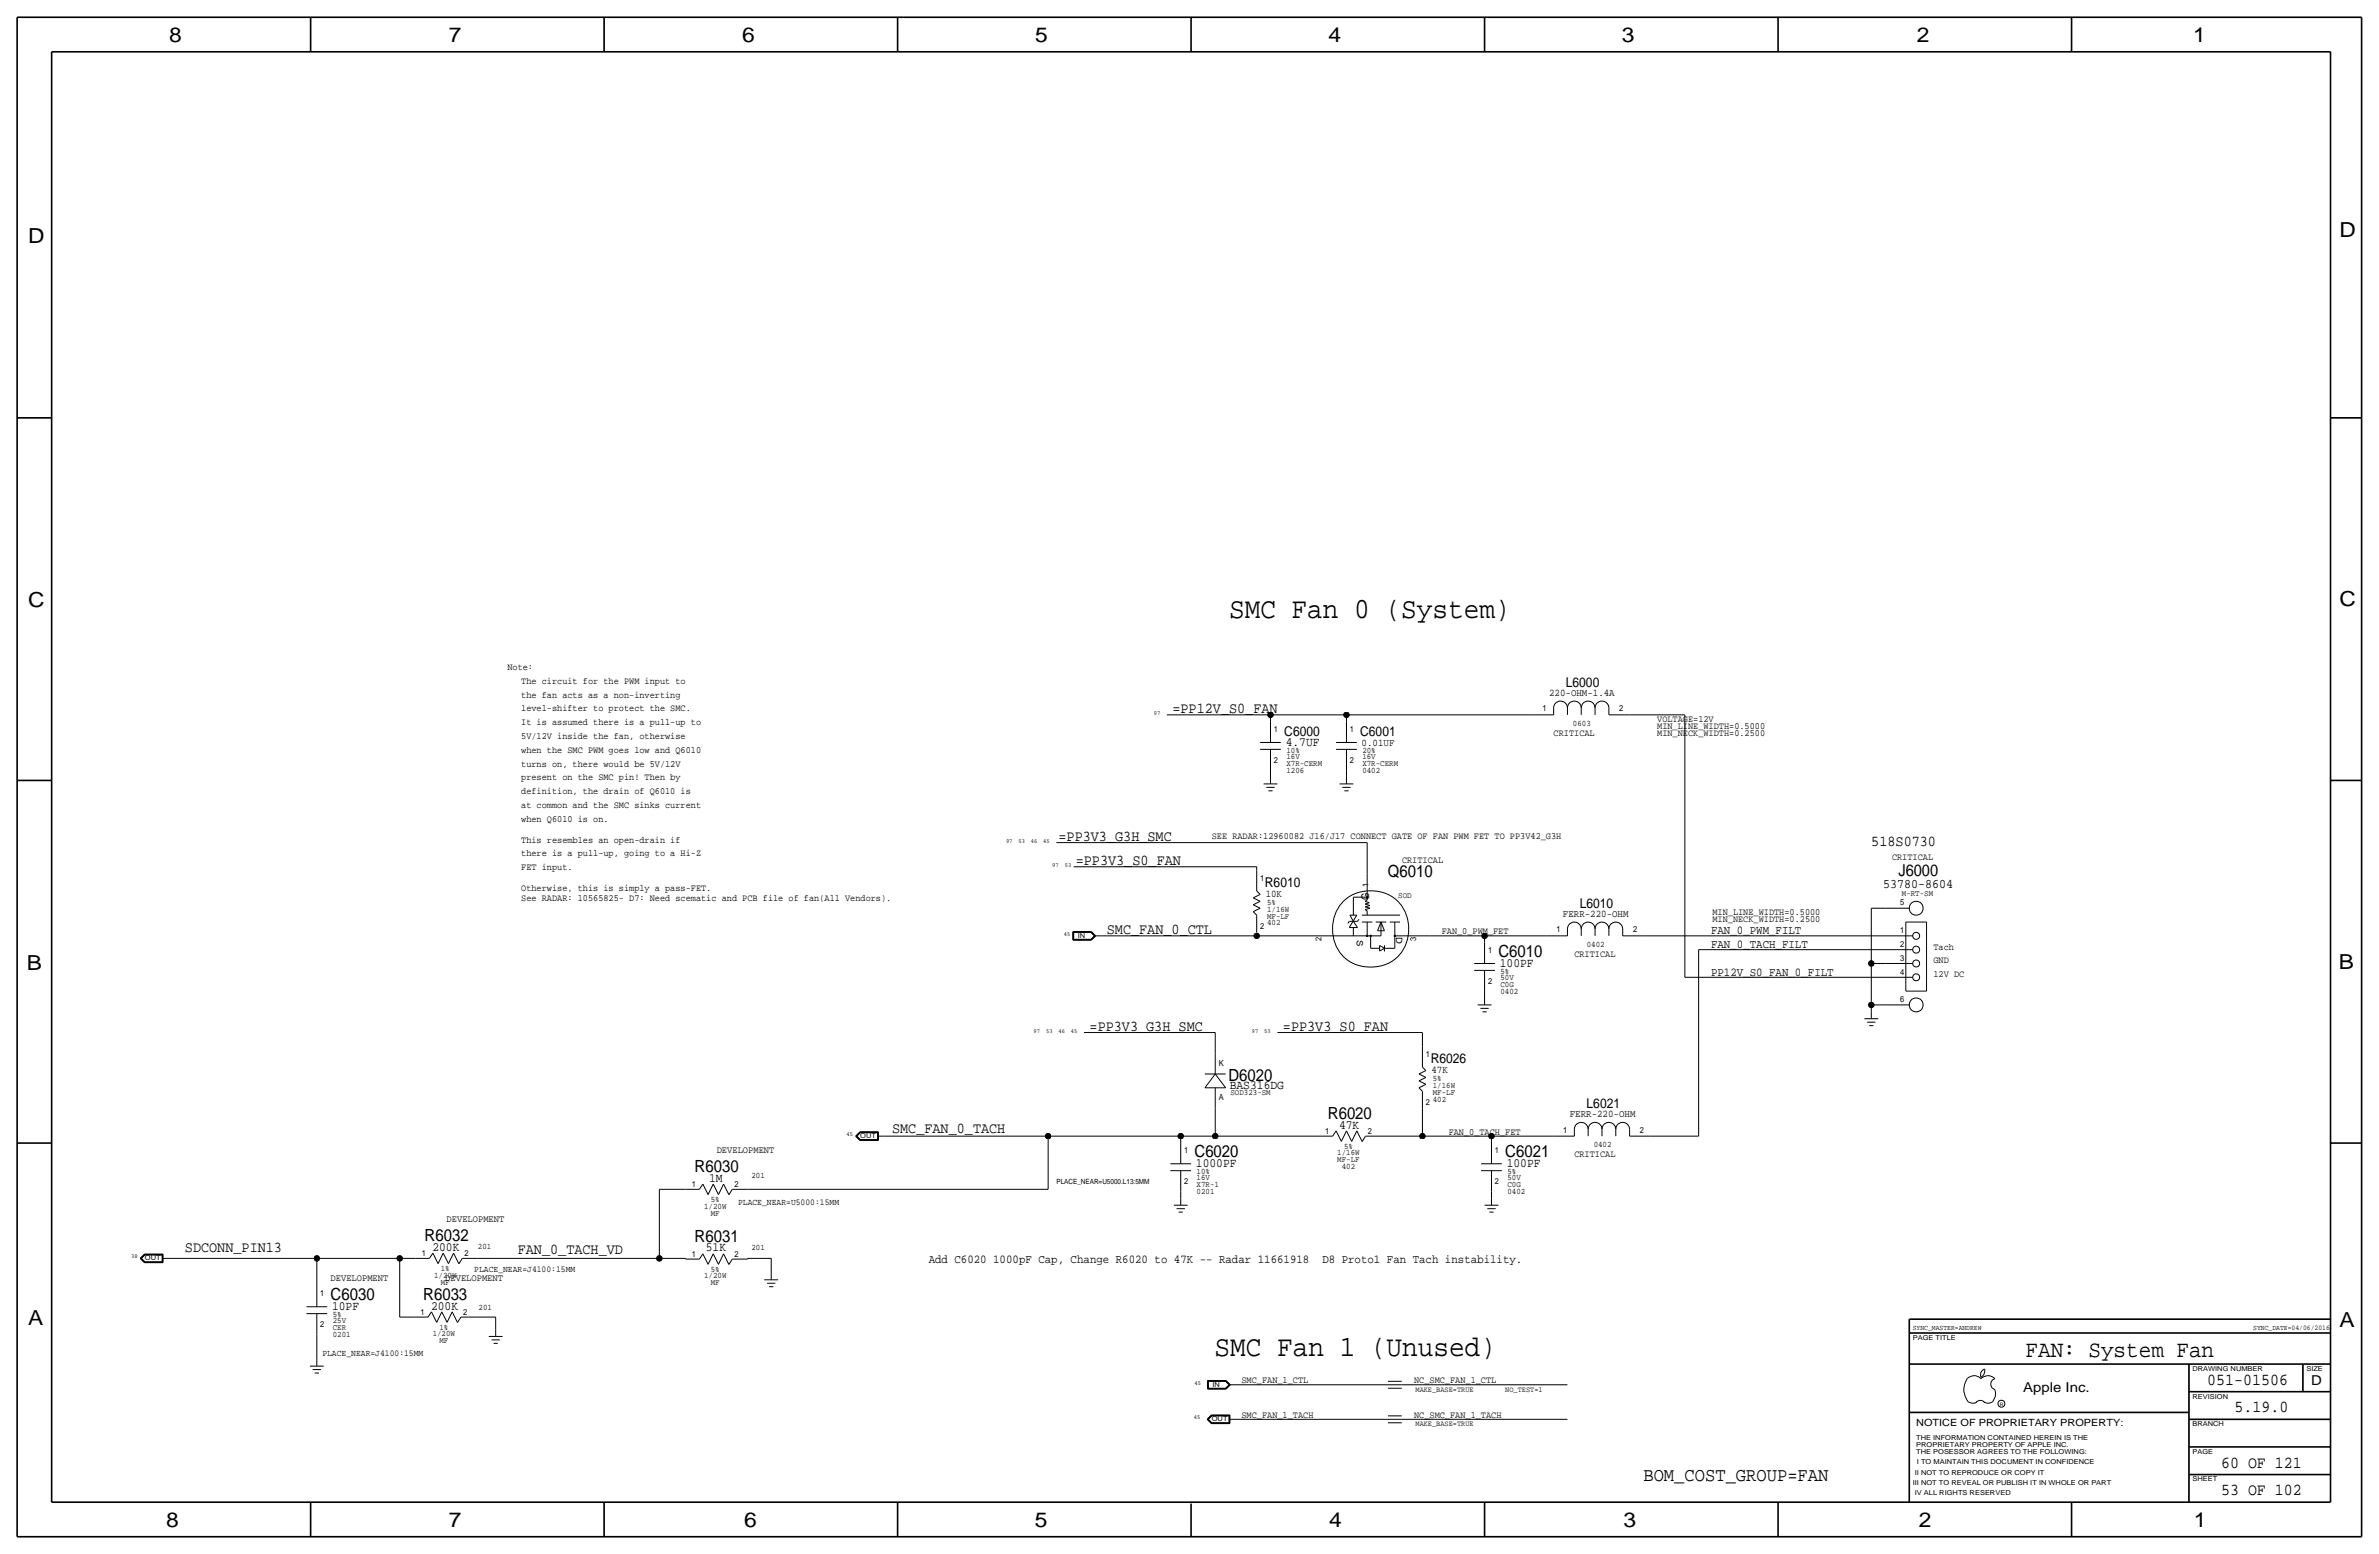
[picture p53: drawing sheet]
<svg xmlns="http://www.w3.org/2000/svg" width="875mm" height="572mm" viewBox="0 0 875 572" stroke-linecap="round" stroke-linejoin="round" font-family="sans-serif">
<defs><g id="words">
<g font-size="10.8">
<text x="452.1" y="227.3">SMC Fan 0 (System)</text>
<text x="446.7" y="498.6">SMC Fan 1 (Unused)</text>
</g>
<text font-size="8.6" x="745" y="499.1">FAN: System Fan</text>
<g font-size="7.6">
<text x="62.2" y="15.5">8</text>
<text x="165" y="15.5">7</text>
<text x="273" y="15.5">6</text>
<text x="380.7" y="15.5">5</text>
<text x="488.6" y="15.5">4</text>
<text x="596.6" y="15.5">3</text>
<text x="705.1" y="15.5">2</text>
<text x="806.7" y="15.5">1</text>
<text x="10.4" y="89.4">D</text>
<text x="860.5" y="87.1">D</text>
<text x="10.4" y="223.3">C</text>
<text x="860.5" y="222.8">C</text>
<text x="9.8" y="356.6">B</text>
<text x="860.2" y="356.4">B</text>
<text x="10.4" y="487.4">A</text>
<text x="860.5" y="488.2">A</text>
<text x="61.2" y="561.6">8</text>
<text x="165" y="561.6">7</text>
<text x="273.8" y="561.6">6</text>
<text x="380.7" y="561.6">5</text>
<text x="488.9" y="561.6">4</text>
<text x="597.1" y="561.6">3</text>
<text x="705.8" y="561.6">2</text>
<text x="806.9" y="561.6">1</text>
</g>
<text font-size="7.1" x="604.5" y="544.6">BOM_COST_GROUP=FAN</text>
<g font-size="6.2">
<text x="510.5" y="322.6">Q6010</text>
<text x="551.1" y="351.8">C6010</text>
<text x="451.8" y="397.5">D6020</text>
<text x="488.4" y="411.5">R6020</text>
<text x="439.4" y="425.5">C6020</text>
<text x="553.7" y="425.5">C6021</text>
<text x="255.5" y="431">R6030</text>
<text x="156.2" y="456.4">R6032</text>
<text x="255.5" y="456.7">R6031</text>
<text x="121.6" y="478">C6030</text>
<text x="155.7" y="478">R6033</text>
<text x="811.9" y="509.3">051-01506</text>
<text x="821.9" y="519.4">5.19.0</text>
<text x="817" y="539.8">60 OF 121</text>
<text x="817" y="549.9">53 OF 102</text>
</g>
<text font-size="6" x="698.3" y="322.3">J6000</text>
<g font-size="5.6">
<text x="431.2" y="262.4">=PP12V_S0_FAN</text>
<text x="389.3" y="309.4">=PP3V3_G3H_SMC</text>
<text x="688.3" y="311.2">518S0730</text>
<text x="395.7" y="318.3">=PP3V3_S0_FAN</text>
<text x="407.1" y="343.7">SMC_FAN_0_CTL</text>
<text x="400.8" y="379.2">=PP3V3_G3H_SMC</text>
<text x="471.9" y="379.2">=PP3V3_S0_FAN</text>
<text x="328.1" y="416.6">SMC_FAN_0_TACH</text>
<text x="68" y="460.5">SDCONN_PIN13</text>
<text x="190.4" y="461">FAN_0_TACH_VD</text>
</g>
<g font-size="5">
<text x="576" y="252.5">L6000</text>
<text x="472.4" y="270.5">C6000</text>
<text x="500.3" y="270.5">C6001</text>
<text x="465.3" y="326.1">R6010</text>
<text x="581" y="333.8">L6010</text>
<text x="526.2" y="390.9">R6026</text>
<text x="583.6" y="407.4">L6021</text>
<text x="850.1" y="509.3">D</text>
<text x="744.2" y="511.8">Apple Inc.</text>
</g>
<text font-size="4.8" x="692.7" y="326.4">53780-8604</text>
<g font-size="4.7">
<text x="472.9" y="274.3">4.7UF</text>
<text x="551.6" y="355.6">100PF</text>
<text x="452.3" y="400.6">BAS316DG</text>
<text x="492.5" y="415">47K</text>
<text x="439.9" y="429.3">1000PF</text>
<text x="554.2" y="429.3">100PF</text>
<text x="260.9" y="434.6">1M</text>
<text x="159" y="460">200K</text>
<text x="259.6" y="460.2">51K</text>
<text x="122.1" y="481.8">10PF</text>
<text x="158.5" y="481.6">200K</text>
</g>
<g font-size="4.4">
<text x="629.4" y="343.7">FAN_0_PWM_FILT</text>
<text x="629.4" y="348.7">FAN_0_TACH_FILT</text>
<text x="629.4" y="358.9">PP12V_S0_FAN_0_FILT</text>
<text x="341.6" y="464.3">Add C6020 1000pF Cap, Change R6020 to 47K -- Radar 11661918</text>
<text x="486.4" y="464.3">D8 Proto1 Fan Tach instability.</text>
</g>
<text font-size="3.9" x="503.6" y="331" transform="rotate(-90 503.6 331)">G</text>
<g font-size="3.8">
<text x="569.8" y="256">220-OHM-1.4A</text>
<text x="500.8" y="274.3">0.01UF</text>
<text x="465.5" y="329.9">10K</text>
<text x="574.9" y="337.3">FERR-220-OHM</text>
<text x="526.5" y="394.7">47K</text>
<text x="577.4" y="411">FERR-220-OHM</text>
</g>
<text font-size="3.7" x="704.8" y="524.5">NOTICE OF PROPRIETARY PROPERTY:</text>
<g font-size="3.6">
<text x="263.6" y="424.2">DEVELOPMENT</text>
<text x="164.3" y="449.6">DEVELOPMENT</text>
<text x="121.6" y="471.2">DEVELOPMENT</text>
<text x="163.8" y="471.2">DEVELOPMENT</text>
</g>
<g font-size="3.5">
<text x="186.6" y="246.4">Note:</text>
<text x="191.7" y="251.5">The circuit for the PWM input to</text>
<text x="191.7" y="256.6">the fan acts as a non-inverting</text>
<text x="191.7" y="261.6">level-shifter to protect the SMC.</text>
<text x="191.7" y="266.7">It is assumed there is a pull-up to</text>
<text x="609.5" y="268">MIN_LINE_WIDTH=0.5000</text>
<text x="609.5" y="265.4">VOLTAGE=12V</text>
<text x="191.7" y="271.8">5V/12V inside the fan, otherwise</text>
<text x="571.4" y="270.5">CRITICAL</text>
<text x="609.5" y="270.5">MIN_NECK_WIDTH=0.2500</text>
<text x="191.7" y="281.9">turns on, there would be 5V/12V</text>
<text x="191.7" y="276.9">when the SMC PWM goes low and Q6010</text>
<text x="191.7" y="287">present on the SMC pin! Then by</text>
<text x="191.7" y="292.1">definition, the drain of Q6010 is</text>
<text x="191.7" y="297.2">at common and the SMC sinks current</text>
<text x="191.7" y="302.3">when Q6010 is on.</text>
<text x="191.7" y="309.9">This resembles an open-drain if</text>
<text x="445.7" y="308.6">SEE RADAR:12960082 J16/J17 CONNECT GATE OF FAN PWM FET TO PP3V42_G3H</text>
<text x="191.7" y="315">there is a pull-up, going to a Hi-Z</text>
<text x="515.7" y="317.5">CRITICAL</text>
<text x="695.9" y="316.2">CRITICAL</text>
<text x="191.7" y="320.1">FET input.</text>
<text x="191.7" y="327.7">Otherwise, this is simply a pass-FET.</text>
<text x="191.7" y="331.5">See RADAR: 10565825- D7: Need scematic and PCB file of fan(All Vendors).</text>
<text x="629.9" y="339.1">MIN_NECK_WIDTH=0.2500</text>
<text x="629.9" y="336.5">MIN_LINE_WIDTH=0.5000</text>
<text x="530.3" y="343.7">FAN_0_PWM_FET</text>
<text x="579.1" y="351.8">CRITICAL</text>
<text x="711.1" y="349.3">Tach</text>
<text x="711.1" y="359.4">12V DC</text>
<text x="711.1" y="354.3">GND</text>
<text x="532.8" y="417.3">FAN_0_TACH_FET</text>
<text x="579.1" y="425.5">CRITICAL</text>
<text x="456.6" y="508.8">SMC_FAN_1_CTL</text>
<text x="520.1" y="508.8">NC_SMC_FAN_1_CTL</text>
<text x="456.6" y="521.5">SMC_FAN_1_TACH</text>
<text x="520.1" y="521.5">NC_SMC_FAN_1_TACH</text>
</g>
<g font-size="3.3">
<text x="271.5" y="443.2">PLACE_NEAR=U5000:15MM</text>
<text x="174.4" y="467.6">PLACE_NEAR=J4100:15MM</text>
<text x="118.6" y="498.9">PLACE_NEAR=J4100:15MM</text>
</g>
<g font-size="3.2">
<text x="499.1" y="345.5" transform="rotate(90 499.1 345.5)">S</text>
<text x="513.5" y="344.7" transform="rotate(90 513.5 344.7)">D</text>
</g>
<g font-size="3.1">
<text x="567.4" y="261.6">1</text>
<text x="595.6" y="261.6">2</text>
<text x="468.6" y="269.2">1</text>
<text x="496.5" y="269.2">1</text>
<text x="578.6" y="267">0603</text>
<text x="468.6" y="280.7">2</text>
<text x="473.2" y="281.7">X7R-CERM</text>
<text x="473.2" y="276.9">10%</text>
<text x="473.2" y="279.1">16V</text>
<text x="496.5" y="280.7">2</text>
<text x="501.1" y="281.7">X7R-CERM</text>
<text x="501.1" y="279.1">16V</text>
<text x="501.1" y="276.9">20%</text>
<text x="473.2" y="284.2">1206</text>
<text x="501.1" y="284.2">0402</text>
<text x="463.5" y="323.8">1</text>
<text x="503.4" y="326.1" transform="rotate(-90 503.4 326.1)">1</text>
<text x="699.5" y="329.4">M-RT-SM</text>
<text x="466" y="332.7">5%</text>
<text x="466" y="335.3">1/16W</text>
<text x="514.3" y="330.2">SOD</text>
<text x="699" y="333">5</text>
<text x="463.5" y="341.6">2</text>
<text x="466" y="340.4">402</text>
<text x="466" y="337.8">MF-LF</text>
<text x="486.1" y="346.2" transform="rotate(-90 486.1 346.2)">2</text>
<text x="520.9" y="346.2" transform="rotate(-90 520.9 346.2)">3</text>
<text x="572.5" y="342.9">1</text>
<text x="600.7" y="342.9">2</text>
<text x="699" y="343.2">1</text>
<text x="547.3" y="350.5">1</text>
<text x="583.6" y="348.2">0402</text>
<text x="699" y="353.3">3</text>
<text x="699" y="348.2">2</text>
<text x="551.9" y="358.1">5%</text>
<text x="699" y="358.4">4</text>
<text x="547.3" y="362">2</text>
<text x="551.9" y="365.5">0402</text>
<text x="551.9" y="360.4">50V</text>
<text x="551.9" y="363">C0G</text>
<text x="699" y="368.6">6</text>
<text x="524.5" y="388.6">1</text>
<text x="448.3" y="391.9">K</text>
<text x="527" y="400.1">1/16W</text>
<text x="527" y="397.5">5%</text>
<text x="448.3" y="404.6">A</text>
<text x="452.6" y="402.8">SOD323-SM</text>
<text x="524.5" y="406.4">2</text>
<text x="527" y="405.1">402</text>
<text x="527" y="402.6">MF-LF</text>
<text x="487.4" y="417.1">1</text>
<text x="503.1" y="417.1">2</text>
<text x="575" y="416.6">1</text>
<text x="603.2" y="416.6">2</text>
<text x="435.6" y="424.2">1</text>
<text x="491.9" y="424.9">1/16W</text>
<text x="494.4" y="422.4">5%</text>
<text x="549.9" y="424.2">1</text>
<text x="586.2" y="421.9">0402</text>
<text x="440.1" y="431.8">10%</text>
<text x="491.9" y="427.5">MF-LF</text>
<text x="493.5" y="430">402</text>
<text x="554.4" y="431.8">5%</text>
<text x="254.5" y="436.6">1</text>
<text x="270.2" y="436.6">2</text>
<text x="276.4" y="433.3">201</text>
<text x="435.6" y="435.6">2</text>
<text x="440.1" y="434.1">16V</text>
<text x="440.1" y="436.6">X7R-1</text>
<text x="549.9" y="435.6">2</text>
<text x="554.4" y="436.6">C0G</text>
<text x="554.4" y="434.1">50V</text>
<text x="261.4" y="442">5%</text>
<text x="440.1" y="439.2">0201</text>
<text x="554.4" y="439.2">0402</text>
<text x="259" y="444.5">1/20W</text>
<text x="261.4" y="447">MF</text>
<text x="175.8" y="459.2">201</text>
<text x="276.4" y="459.7">201</text>
<text x="155.1" y="462">1</text>
<text x="162.1" y="467.4">1%</text>
<text x="170.9" y="462">2</text>
<text x="254.5" y="462.3">1</text>
<text x="261.4" y="467.6">5%</text>
<text x="270.2" y="462.3">2</text>
<text x="159.7" y="469.9">1/20W</text>
<text x="162.1" y="472.4">MF</text>
<text x="259" y="470.2">1/20W</text>
<text x="261.4" y="472.7">MF</text>
<text x="117.8" y="476.8">1</text>
<text x="122.4" y="484.4">5%</text>
<text x="154.6" y="483.6">1</text>
<text x="170.4" y="483.6">2</text>
<text x="176" y="481.6">201</text>
<text x="117.8" y="488.2">2</text>
<text x="122.4" y="489.2">CER</text>
<text x="122.4" y="491.7">0201</text>
<text x="122.4" y="486.7">25V</text>
<text x="159.1" y="491.5">1/20W</text>
<text x="161.6" y="488.9">1%</text>
<text x="161.6" y="494">MF</text>
</g>
<g font-size="2.9">
<text x="520.6" y="511.8">MAKE_BASE=TRUE</text>
<text x="553.7" y="511.8">NO_TEST=1</text>
<text x="520.6" y="524.5">MAKE_BASE=TRUE</text>
</g>
<g font-size="2.6">
<text x="388.6" y="435.6">PLACE_NEAR=U5000.L13:5MM</text>
<text x="703.5" y="488.9">SYNC_MASTER=ANDREW</text>
<text x="828.8" y="488.9">SYNC_DATE=04/06/2016</text>
</g>
<g font-size="2.5">
<text x="396.4" y="344.9">IN</text>
<text x="316.4" y="418.6">OUT</text>
<text x="53.3" y="463.6">OUT</text>
<text x="703.5" y="492.8">PAGE TITLE</text>
<text x="806.4" y="504.2">DRAWING NUMBER</text>
<text x="848.3" y="504.2">SIZE</text>
<text x="446" y="510">IN</text>
<text x="806.4" y="514.4">REVISION</text>
<text x="445.7" y="522.7">OUT</text>
<text x="806.4" y="524.5">BRANCH</text>
<text x="704.8" y="532.1">PROPRIETARY PROPERTY OF APPLE INC.</text>
<text x="704.8" y="529.6">THE INFORMATION CONTAINED HEREIN IS THE</text>
<text x="704.8" y="534.7">THE POSESSOR AGREES TO THE FOLLOWING:</text>
<text x="705.1" y="538.5">I TO MAINTAIN THIS DOCUMENT IN CONFIDENCE</text>
<text x="806.4" y="534.7">PAGE</text>
<text x="704.3" y="542.3">II NOT TO REPRODUCE OR COPY IT</text>
<text x="806.4" y="544.8">SHEET</text>
<text x="703.5" y="546.1">III NOT TO REVEAL OR PUBLISH IT IN WHOLE OR PART</text>
<text x="704.3" y="549.9">IV ALL RIGHTS RESERVED</text>
</g>
<g font-size="2.3">
<text x="424.4" y="262.9">97</text>
<text x="370" y="309.9">97</text>
<text x="374.6" y="309.9">53</text>
<text x="379.2" y="309.9">46</text>
<text x="383.7" y="309.9">45</text>
<text x="387" y="318.8">97</text>
<text x="391.6" y="318.8">53</text>
<text x="391.3" y="344.2">45</text>
<text x="380.2" y="379.7">97</text>
<text x="384.8" y="379.7">53</text>
<text x="389.3" y="379.7">46</text>
<text x="393.9" y="379.7">45</text>
<text x="460.5" y="379.7">97</text>
<text x="465" y="379.7">53</text>
<text x="311.4" y="417.8">45</text>
<text x="48.3" y="462.8">38</text>
<text x="439.3" y="509.3">45</text>
<text x="439.2" y="522">45</text>
</g>
<text font-size="1.8" x="735.5" y="516.9">R</text>
</g></defs>
<g fill="none" stroke="#000" stroke-width=".37">
<path d="M429.2 262.9h38.1zM463.5 273.1h7.6zM463.5 275.6h7.6zM467.3 262.9h27.9zM467.3 262.9v2.5zM467.3 265.4v7.7zM467.3 275.6v7.6zM491.4 275.6h7.7zM491.4 273.1h7.7zM495.2 262.9v2.5zM495.2 262.9h68.6zM495.2 265.4v7.7z"/>
<path d="M495.2 275.6v7.6zM563.8 262.9h7.6zM571.4 260.4v2.5zM571.4 260.4a2.54 2.54 0 0 1 2.6-2.6 2.54 2.54 0 0 1 2.5 2.6 2.54 2.54 0 0 1 2.6-2.6 2.54 2.54 0 0 1 2.5 2.6 2.54 2.54 0 0 1 2.5-2.6 2.54 2.54 0 0 1 2.6 2.6 2.54 2.54 0 0 1 2.5-2.6 2.54 2.54 0 0 1 2.6 2.6M576.5 260.4v2.5zM581.6 260.4v2.5zM586.7 260.4v2.5zM591.8 262.9h7.6zM591.8 260.4v2.5zM599.4 262.9h20.3zM619.7 262.9v96.5zM464.8 288.3h5z"/>
<path d="M465.8 289.6h3zM466.5 290.8h1.6zM467.3 283.2v2.5zM467.3 285.8v2.5zM492.7 288.3h5.1zM493.7 289.6h3.1zM494.5 290.8h1.5zM495.2 283.2v2.5zM495.2 285.8v2.5zM388.6 309.9h114.3zM394.9 318.8h67.3zM462.2 318.8v1.2z"/>
<path d="M502.9 309.9v11.4zM461 330.2l2.5-1.3zM461 335.3l2.5-1.3zM461 332.7l2.5-1.2zM461 335.3l1.2 1.3zM461 332.7l2.5 1.3zM461 330.2l2.5 1.3zM462.2 327.7l1.3 1.2zM462.2 320v7.7zM462.2 336.6v6.3zM493.6 332a14.7 14.7 0 0 1 22.1 1.4 14.5 14.5 0 0 1-5.4 21 14.3 14.3 0 0 1-18.6-6 15.1 15.1 0 0 1 1.9-16.4zM496.3 338.8l-.5 .8z"/>
<path d="M496.3 338.8h3zM496.5 336.5l1.3 2.3zM496.5 336.6h2.6zM497.8 329.9v6.7zM497.8 338.8l1.5 2.3zM497.8 329.9h5.1zM499.1 336.6l-2.8 4.5zM499.8 338.1l-.5 .7zM500.9 336.6h14.1zM500.9 339.1h3.8zM502.1 331.5l1.5 .5zM502.1 334.5l1.8-.5z"/>
<path d="M502.1 333.5l1.8-.5zM502.1 332.5l1.5-.5zM502.1 331.5l.8-.5zM502.1 334.5l.8 .5zM502.1 333.5l1.8 .5zM502.1 332.5l1.8 .5zM502.9 335v1.6zM502.9 321.3v9.7zM502.9 339.1v5.1zM506 339.1h3.9zM507.9 339.1l1.3 3.2zM507.9 339.1l-1.2 3.2z"/>
<path d="M507.9 339.1v5.1zM511.1 339.1h3.9zM513 339.1v9.6zM688.3 334v20.3zM688.3 334h5.1zM693.4 334h8.9zM701 339.1h7.6zM701 339.1v25.4zM708.6 339.1v25.4zM394.6 342.6h6.8zM394.6 342.6v3.1zM394.6 345.7h6.8z"/>
<path d="M394.7 342.7v2.9zM394.7 345.6h6.7zM394.7 342.7h6.7zM394.8 342.8v2.7zM394.8 345.5h6.5zM394.8 342.8h6.5zM394.9 342.9h6.4zM394.9 342.9v2.5zM394.9 345.4h6.4zM401.3 342.9l1.2 1.3zM401.3 345.4l1.2-1.2zM401.3 345.5l1.4-1.3z"/>
<path d="M401.3 342.8l1.4 1.4zM401.4 345.6l1.4-1.4zM401.4 342.7l1.4 1.5zM401.4 345.7l1.6-1.5zM401.4 342.6l1.6 1.6zM402.5 344.2h2.6zM405.1 344.2h57.1zM462.2 344.2h20.3zM462.2 342.9v1.3zM482.5 344.2h25.4zM496.3 341.1h3zM497.8 341.1v3.1z"/>
<path d="M504.1 348.7h3.3zM504.1 344.2v4.5zM506.7 342.3h2.5zM507.4 349.8l1.8-1.1zM507.4 347.7v2.1zM507.4 347.7l1.8 1zM509.2 348.7h3.8zM509.2 347.6v2.3zM513 344.2h12.7zM525.7 344.2h20.3zM542.2 356.9h7.7zM542.2 354.3h7.7z"/>
<path d="M546 344.2v2.5zM546 346.7v7.6zM546 356.9v7.6zM546 344.2h22.9zM568.9 344.2h7.6zM576.5 341.6v2.6zM576.5 341.6a2.54 2.54 0 0 1 2.6-2.5 2.54 2.54 0 0 1 2.5 2.5 2.54 2.54 0 0 1 2.5-2.5 2.54 2.54 0 0 1 2.6 2.5 2.54 2.54 0 0 1 2.5-2.5 2.54 2.54 0 0 1 2.6 2.5 2.54 2.54 0 0 1 2.5-2.5 2.54 2.54 0 0 1 2.5 2.5M581.6 341.6v2.6zM586.7 341.6v2.6zM591.8 341.6v2.6zM596.8 341.6v2.6zM596.8 344.2h7.7z"/>
<path d="M604.5 344.2h88.9zM619.7 359.4h73.7zM624.8 349.2v68.6zM624.8 349.2h68.6zM688.3 354.3v15.3zM688.3 354.3h5.1zM693.4 344.2h10.1zM693.4 349.2h10.1zM693.4 359.4h10.1zM693.4 354.3h10.1zM398.7 379.7h48.3zM447 379.7v7.7z"/>
<path d="M469.8 379.7h53.4zM523.2 379.7v5.1zM543.5 369.6h5.1zM544.5 370.8h3.1zM545.3 372.1h1.5zM546 364.5v2.5zM546 367v2.6zM685.7 374.6h5.1zM686.8 375.9h3zM687.5 377.2h1.6zM688.3 369.6v2.5zM688.3 372.1v2.5z"/>
<path d="M688.3 369.6h5.1zM693.4 369.6h8.9zM701 364.5h7.6zM443.2 395h7.6zM447 395l-3.8 5.1zM447 395l3.8 5.1zM447 387.4v7.6zM521.9 395l2.6-1.3zM521.9 397.5l2.6-1.3zM521.9 397.5l2.6 1.3zM521.9 395l2.6 1.2zM523.2 392.4l1.3 1.3z"/>
<path d="M523.2 384.8v7.6zM314.7 417.8l1.6 1.6zM314.7 417.8l1.6-1.5zM314.9 417.8l1.4 1.5zM314.9 417.8l1.4-1.4zM315 417.8l1.4-1.3zM315 417.8l1.4 1.4zM315.2 417.8l1.2-1.2zM315.2 417.8l1.2 1.3zM316.3 416.3h6.8zM316.3 419.4h6.8zM316.3 416.4h6.7z"/>
<path d="M316.3 419.3h6.7zM316.4 416.5h6.5zM316.4 419.2h6.5zM316.4 416.6h6.4zM316.4 419.1h6.4zM322.8 416.6v2.5zM322.8 417.8h2.5zM322.9 416.5v2.7zM323 416.4v2.9zM323.1 416.3v3.1zM325.3 417.8h60.2zM385.5 417.8h48.8z"/>
<path d="M385.5 417.8v19.6zM434.3 417.8h12.7zM434.3 417.8v2.6zM443.2 400.1h7.6zM447 417.8h38.1zM447 407.7v10.1zM447 400.1v7.6zM485.1 417.8h5.1zM491.4 415.9l2 3.9zM491.4 415.9l-1.2 1.9zM495.2 415.9l-1.8 3.9zM495.2 415.9l2 3.9z"/>
<path d="M499.1 415.9l-1.9 3.9zM499.1 415.9l1.9 3.9zM502.3 417.8h5.6zM502.3 417.8l-1.3 2.1zM507.9 417.8h15.3zM521.9 400l2.6-1.2zM521.9 400.1l1.3 1.2zM523.2 407.7v10.1zM523.2 401.3v6.4zM523.2 417.8h25.4zM548.6 417.8h22.8zM548.6 417.8v2.6z"/>
<path d="M571.4 417.8h7.7zM579.1 415.3a2.54 2.54 0 0 1 2.5-2.5 2.54 2.54 0 0 1 2.5 2.5 2.54 2.54 0 0 1 2.6-2.5 2.54 2.54 0 0 1 2.5 2.5 2.54 2.54 0 0 1 2.6-2.5 2.54 2.54 0 0 1 2.5 2.5 2.54 2.54 0 0 1 2.5-2.5 2.54 2.54 0 0 1 2.6 2.5M579.1 415.3v2.5zM584.1 415.3v2.5zM589.2 415.3v2.5zM594.3 415.3v2.5zM599.4 417.8h7.6zM599.4 415.3v2.5zM607 417.8h17.8zM242.5 437.4h9.7zM242.5 437.4v25.4zM252.2 437.4h5.1z"/>
<path d="M258.5 435.5l2 3.8zM258.5 435.5l-1.2 1.9zM262.3 435.5l-1.8 3.8zM262.3 435.5l2 3.8zM266.1 435.5l-1.8 3.8zM266.1 435.5l2 3.8zM269.3 437.4h5.7zM269.3 437.4l-1.2 2zM275 437.4h110.5zM430.5 430.5h7.6zM430.5 428h7.6zM434.3 438.2v2.5z"/>
<path d="M434.3 420.4v7.6zM434.3 430.5v7.6zM544.8 430.5h7.6zM544.8 428h7.6zM548.6 438.1v2.6zM548.6 420.4v7.6zM548.6 430.5v7.6zM431.7 443.2h5.1zM432.8 444.5h3zM433.5 445.8h1.6zM434.3 440.7v2.5zM546 443.2h5.1z"/>
<path d="M547.1 444.5h3zM547.8 445.8h1.6zM548.6 440.7v2.5zM51.6 462.8l1.5 1.6zM51.6 462.8l1.5-1.6zM51.7 462.8l1.5-1.5zM51.7 462.8l1.5 1.5zM51.9 462.8l1.3 1.4zM52 462.8l1.3-1.3zM52 462.8l1.3 1.3zM53.1 461.2h6.8zM53.1 464.4h6.8z"/>
<path d="M53.2 464.3h6.6zM53.2 461.3h6.6zM53.2 464.2h6.5zM53.2 461.4l-1.3 1.4zM53.2 461.4h6.5zM53.3 461.5h6.3zM53.3 464.1h6.3zM59.6 462.8h2.6zM59.6 461.5v2.6zM59.7 461.4v2.8zM59.8 461.3v3zM59.9 461.2v3.2z"/>
<path d="M62.2 462.8h54.3zM116.5 462.8h30.5zM116.5 462.8v10.1zM116.5 472.9v7.7zM147 462.8v21.6zM147 462.8h5.9zM152.9 462.8h5zM159.2 460.9l1.9 3.8zM159.2 460.9l-1.3 1.9zM163 460.9l-1.9 3.8zM163 460.9l1.9 3.8zM166.8 460.9l-1.9 3.8z"/>
<path d="M166.8 460.9l2 3.8zM170 462.8h5.7zM170 462.8l-1.2 2zM175.7 462.8h66.8zM242.5 462.8h9.7zM252.2 462.8v.2zM252.2 463h5.1zM258.5 461.1l2 3.9zM258.5 461.1l-1.2 1.9zM262.3 461.1l-1.8 3.9zM262.3 461.1l2 3.9zM266.1 461.1l-1.8 3.9z"/>
<path d="M266.1 461.1l2 3.9zM269.3 463h5.7zM269.3 463l-1.2 2.1zM275 462.8v.2zM275 462.8h8.7zM281.1 470.7h5.1zM282.1 471.9h3.1zM282.9 473.2h1.5zM283.7 462.8v5.3zM283.7 468.1v2.6zM112.7 483.1h7.6zM112.7 480.6h7.6z"/>
<path d="M116.5 490.7v9.2zM116.5 499.9v2.5zM116.5 483.1v7.6zM147 484.4h5.3zM152.3 484.4h5.1zM158.7 482.4l1.9 3.9zM158.7 482.4l-1.3 2zM162.5 482.4l-1.9 3.9zM162.5 482.4l1.9 3.9zM166.3 482.4l-1.9 3.9zM166.3 482.4l1.9 3.9zM169.5 484.4l-1.3 2z"/>
<path d="M169.5 484.4h5.7zM175.2 484.4h7.1zM179.8 491.5h5.1zM180.8 492.8h3zM181.6 494h1.5zM182.3 484.4v4.5zM182.3 488.9v2.6zM114 502.4h5.1zM115 503.7h3.1zM115.8 505h1.5zM444.1 507.7v3.1zM444.1 510.8h6.9z"/>
<path d="M444.1 507.7h6.9zM444.2 507.8v2.9zM444.2 510.7h6.7zM444.2 507.8h6.7zM444.3 507.9v2.7zM444.3 510.6h6.5zM444.3 507.9h6.5zM444.4 508h6.4zM444.4 508v2.5zM444.4 510.5h6.4zM450.8 510.5l1.3-1.2zM450.8 508l1.3 1.3z"/>
<path d="M450.8 507.9l1.4 1.4zM450.8 510.6l1.4-1.3zM450.9 507.8l1.5 1.5zM450.9 510.7l1.5-1.4zM451 507.7l1.5 1.6zM451 510.8l1.5-1.5zM452.1 509.3h2.5zM454.6 509.3h55.9zM510.5 510.5h5.1zM510.5 509.3h5.1zM510.5 508h5.1zM515.6 509.3h60.9z"/>
<path d="M724.1 515.6l.5 .2a2.67 2.67 0 0 0 2.5-.2M726.8 515.7a2.09 2.09 0 0 1 3.1 0M728.6 506.5a2.69 2.69 0 0 0 1.3-3 2.26 2.26 0 0 0-1.3 3M729.7 515.6l.4 .2a2.67 2.67 0 0 0 2.6-.2M733.7 511.1a4.5 4.5 0 0 1-1 4.6M733.8 511a2.08 2.08 0 0 1-1.6-2 2.08 2.08 0 0 1 1.6-2 3.4 3.4 0 0 0-5.1 0 3.6 3.6 0 0 0-3.9-.8 3.6 3.6 0 0 0-2.3 3.3 7.1 7.1 0 0 0 1.6 6.2M444 522l1.6 1.5zM444 522l1.6-1.6zM444.1 522l1.5-1.5zM444.1 522l1.5 1.4zM444.3 522l1.4-1.4zM444.3 522l1.4 1.3z"/>
<path d="M444.4 522l1.3-1.3zM444.4 522l1.3 1.2zM445.6 523.5h6.8zM445.6 520.4h6.8zM445.6 520.5h6.7zM445.6 523.4h6.7zM445.7 520.6h6.5zM445.7 523.3h6.5zM445.7 520.7h6.4zM445.7 523.2h6.4zM452.1 522h2.5zM452.1 520.7v2.5z"/>
<path d="M452.2 520.6v2.7zM452.3 520.5v2.9zM452.4 520.4v3.1zM454.6 522h55.9zM510.5 523.2h5.1zM510.5 522h5.1zM510.5 520.7h5.1zM515.6 522h60.9z"/>
<circle cx="704.8" cy="334" r="2.56"/>
<circle cx="704.8" cy="349.3" r="1.28"/>
<circle cx="704.8" cy="354.3" r="1.28"/>
<circle cx="704.8" cy="344.2" r="1.28"/>
<circle cx="704.8" cy="359.4" r="1.28"/>
<circle cx="704.8" cy="369.6" r="2.56"/>
<circle cx="736.1" cy="516.2" r="1.28"/>
</g>
<g fill="none" stroke="#000" stroke-width=".6" stroke-linecap="butt">
<path d="M6.3 6.4v558.7zM6.3 6.4h862.3zM19 19.1h838.2zM19 19.1v533.4zM114.2 6.4v12.7zM222.2 6.4v12.7zM330.1 6.4v12.7zM438.1 6.4v12.7zM546 6.4v12.7zM654 6.4v12.7zM761.9 6.4v12.7zM857.2 19.1v533.4z"/>
<path d="M868.6 6.4v558.7zM6.3 153.7h12.7zM857.2 153.7h11.4zM6.3 287h12.7zM857.2 287h11.4zM6.3 420.4h12.7zM857.2 420.4h11.4zM702.3 490.2h154.9zM702.3 485.1v5.1zM702.3 485.1h154.9zM702.3 490.2v62.3zM702.3 501.6h154.9z"/>
<path d="M702.3 519.4h102.8zM805.1 501.6v50.8zM805.1 511.8h52.1zM847 501.6v10.2zM805.1 522h52.1zM805.1 532.1h52.1zM19 552.5h838.2zM114.2 552.4v12.7zM222.2 552.5v12.7zM330.1 552.5v12.7zM438.1 553v12.1zM546 552.5v12.7z"/>
<path d="M654 552.5v12.7zM761.9 552.5v12.7zM805.1 542.3h52.1zM6.3 565.1h862.3z"/>
</g>
<g fill="#000" stroke="#000" stroke-width=".37">
<path d="M502.7 329.8h.4v.3h-.4zM502.7 344h.4v.3h-.4zM503.9 344h.4v.3h-.4zM512.8 344h.4v.3h-.4z"/>
<circle cx="467.3" cy="262.9" r="1.02"/>
<circle cx="495.2" cy="262.9" r="1.02"/>
<circle cx="462.2" cy="344.2" r="1.02"/>
<circle cx="546" cy="344.2" r="1.02"/>
<circle cx="688.3" cy="354.3" r="1.02"/>
<circle cx="688.3" cy="369.6" r="1.02"/>
<circle cx="385.5" cy="417.8" r="1.02"/>
<circle cx="434.3" cy="417.8" r="1.02"/>
<circle cx="447" cy="417.8" r="1.02"/>
<circle cx="523.2" cy="417.8" r="1.02"/>
<circle cx="548.6" cy="417.8" r="1.02"/>
<circle cx="116.5" cy="462.8" r="1.02"/>
<circle cx="147" cy="462.8" r="1.02"/>
<circle cx="242.5" cy="462.8" r="1.02"/>
</g>
<use href="#words"/>
</svg>
